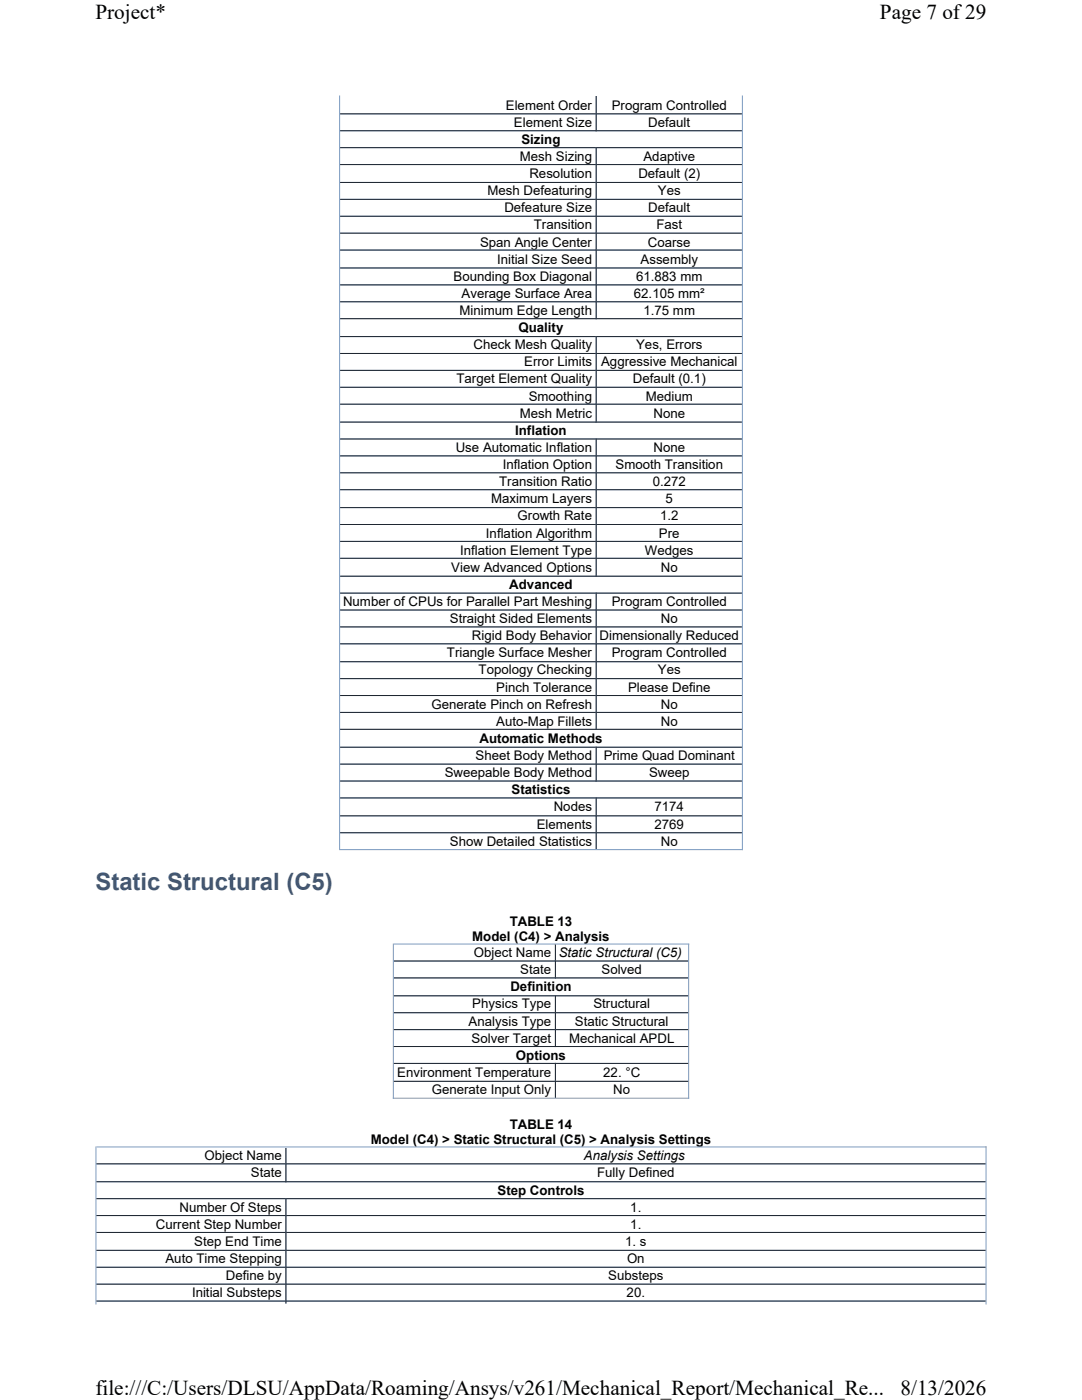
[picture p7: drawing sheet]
<svg xmlns="http://www.w3.org/2000/svg" width="216mm" height="279mm" viewBox="0 0 216 279" stroke-linecap="round" stroke-linejoin="round" font-family="sans-serif">
<defs><g id="words">
<text font-size="4.8" fill="#3b577d" x="19" y="177.7">Static Structural (C5)</text>
<g font-size="4.2">
<text x="19" y="3.8">Project*</text>
<text x="175.6" y="3.8">Page 7 of29</text>
<text x="19" y="278.5">file:///C:/Users/DLSU/AppData/Roaming/Ansys/v261/Mechanical_Report/Mechanical_Re...</text>
<text x="179.7" y="278.5">8/13/2026</text>
</g>
<g font-size="2.6">
<text x="100.9" y="21.9">Element Order</text>
<text x="122.1" y="21.9">Program Controlled</text>
<text x="102.6" y="25.3">Element Size</text>
<text x="104.1" y="28.7">Sizing</text>
<text x="129.4" y="25.3">Default</text>
<text x="103.7" y="32.1">Mesh Sizing</text>
<text x="105.6" y="35.5">Resolution</text>
<text x="127.4" y="35.5">Default (2)</text>
<text x="128.4" y="32.1">Adaptive</text>
<text x="97.3" y="39">Mesh Defeaturing</text>
<text x="131.3" y="39">Yes</text>
<text x="100.6" y="42.4">Defeature Size</text>
<text x="106.5" y="45.8">Transition</text>
<text x="129.4" y="42.4">Default</text>
<text x="131" y="45.8">Fast</text>
<text x="95.8" y="49.2">Span Angle Center</text>
<text x="99.2" y="52.6">Initial Size Seed</text>
<text x="127.8" y="52.6">Assembly</text>
<text x="129.3" y="49.2">Coarse</text>
<text x="90.5" y="56">Bounding Box Diagonal</text>
<text x="92.1" y="59.4">Average Surface Area</text>
<text x="126.5" y="59.4">62.105 mm²</text>
<text x="126.9" y="56">61.883 mm</text>
<text x="91.7" y="62.9">Minimum Edge Length</text>
<text x="128.4" y="62.9">1.75 mm</text>
<text x="94.5" y="69.7">Check Mesh Quality</text>
<text x="103.5" y="66.3">Quality</text>
<text x="126.9" y="69.7">Yes, Errors</text>
<text x="91.1" y="76.5">Target Element Quality</text>
<text x="104.6" y="73.1">Error Limits</text>
<text x="119.9" y="73.1">Aggressive Mechanical</text>
<text x="126.3" y="76.5">Default (0.1)</text>
<text x="103.7" y="83.4">Mesh Metric</text>
<text x="105.5" y="79.9">Smoothing</text>
<text x="128.8" y="79.9">Medium</text>
<text x="130.4" y="83.4">None</text>
<text x="102.8" y="86.8">Inflation</text>
<text x="90.9" y="90.2">Use Automatic Inflation</text>
<text x="100.3" y="93.6">Inflation Option</text>
<text x="122.8" y="93.6">Smooth Transition</text>
<text x="130.4" y="90.2">None</text>
<text x="98" y="100.4">Maximum Layers</text>
<text x="99.6" y="97">Transition Ratio</text>
<text x="130.2" y="97">0.272</text>
<text x="132.8" y="100.4">5</text>
<text x="97" y="107.3">Inflation Algorithm</text>
<text x="103.3" y="103.9">Growth Rate</text>
<text x="131.5" y="107.3">Pre</text>
<text x="131.7" y="103.9">1.2</text>
<text x="91.8" y="110.7">Inflation Element Type</text>
<text x="128.7" y="110.7">Wedges</text>
<text x="90.1" y="114.1">View Advanced Options</text>
<text x="101.6" y="117.5">Advanced</text>
<text x="131.9" y="114.1">No</text>
<text x="68.5" y="120.9">Number of CPUs for Parallel Part Meshing</text>
<text x="89.8" y="124.4">Straight Sided Elements</text>
<text x="122.1" y="120.9">Program Controlled</text>
<text x="131.9" y="124.4">No</text>
<text x="89.2" y="131.2">Triangle Surface Mesher</text>
<text x="94.2" y="127.8">Rigid Body Behavior</text>
<text x="119.7" y="127.8">Dimensionally Reduced</text>
<text x="122.1" y="131.2">Program Controlled</text>
<text x="95.5" y="134.6">Topology Checking</text>
<text x="131.3" y="134.6">Yes</text>
<text x="86.1" y="141.4">Generate Pinch on Refresh</text>
<text x="99" y="138">Pinch Tolerance</text>
<text x="125.3" y="138">Please Define</text>
<text x="131.9" y="141.4">No</text>
<text x="95.7" y="148.3">Automatic Methods</text>
<text x="99" y="144.9">Auto-Map Fillets</text>
<text x="131.9" y="144.9">No</text>
<text x="88.7" y="155.1">Sweepable Body Method</text>
<text x="94.9" y="151.7">Sheet Body Method</text>
<text x="120.5" y="151.7">Prime Quad Dominant</text>
<text x="129.5" y="155.1">Sweep</text>
<text x="102.1" y="158.5">Statistics</text>
<text x="110.5" y="161.9">Nodes</text>
<text x="130.6" y="161.9">7174</text>
<text x="107.1" y="165.3">Elements</text>
<text x="130.6" y="165.3">2769</text>
<text x="89.8" y="168.8">Show Detailed Statistics</text>
<text x="131.9" y="168.8">No</text>
<text x="101.7" y="184.8">TABLE 13</text>
<text x="94.2" y="187.7">Model (C4) &gt; Analysis</text>
<text x="94.5" y="191">Object Name</text>
<text x="111.5" y="191">Static Structural (C5)</text>
<text x="101.8" y="197.8">Definition</text>
<text x="103.8" y="194.4">State</text>
<text x="120" y="194.4">Solved</text>
<text x="94.2" y="201.3">Physics Type</text>
<text x="118.4" y="201.3">Structural</text>
<text x="93.5" y="204.7">Analysis Type</text>
<text x="94.1" y="208.1">Solver Target</text>
<text x="113.6" y="208.1">Mechanical APDL</text>
<text x="114.7" y="204.7">Static Structural</text>
<text x="79.3" y="214.9">Environment Temperature</text>
<text x="102.9" y="211.5">Options</text>
<text x="120.4" y="214.9">22. °C</text>
<text x="86.2" y="218.3">Generate Input Only</text>
<text x="122.4" y="218.3">No</text>
<text x="101.7" y="225.3">TABLE 14</text>
<text x="40.8" y="231.6">Object Name</text>
<text x="74" y="228.3">Model (C4) &gt; Static Structural (C5) &gt; Analysis Settings</text>
<text x="116.5" y="231.6">Analysis Settings</text>
<text x="50.1" y="235">State</text>
<text x="99.3" y="238.4">Step Controls</text>
<text x="119.2" y="235">Fully Defined</text>
<text x="31.1" y="245.2">Current Step Number</text>
<text x="35.8" y="241.8">Number Of Steps</text>
<text x="125.8" y="241.8">1.</text>
<text x="125.8" y="245.2">1.</text>
<text x="38.8" y="248.7">Step End Time</text>
<text x="124.7" y="248.7">1. s</text>
<text x="33" y="252.1">Auto Time Stepping</text>
<text x="45.1" y="255.5">Define by</text>
<text x="121.4" y="255.5">Substeps</text>
<text x="125.1" y="252.1">On</text>
<text x="38.3" y="258.9">Initial Substeps</text>
<text x="125" y="258.9">20.</text>
</g>
</g></defs>
<g fill="none" stroke="#7a99c0" stroke-width=".2">
<path d="M67.8 19.1v150.4M119 19.3v6.9M148.1 19.1v150.6M67.9 22.7h80.1M67.9 26.1h80.1M67.9 29.5h80.1M67.9 32.8h80.1M67.9 36.4h80.1M67.9 39.8h80.1M119 29.4v34.3M67.9 43.2h80.1M67.9 46.5h80.1"/>
<path d="M67.9 49.9h80.1M67.9 53.5h80.1M67.9 56.9h80.1M67.9 60.2h80.1M67.9 63.6h80.1M67.9 67.2h80.1M67.9 70.5h80.1M67.9 73.9h80.1M67.9 77.3h80.1M119 67.1v17.2M67.9 80.7h80.1M67.9 84.2h80.1"/>
<path d="M67.9 87.6h80.1M67.9 91h80.1M67.9 94.4h80.1M67.9 97.7h80.1M119 87.5v27.6M67.9 101.3h80.1M67.9 104.7h80.1M67.9 108h80.1M67.9 111.4h80.1M67.9 115h80.1M67.9 118.4h80.1M119 118.3v27.4"/>
<path d="M67.9 121.7h80.1M67.9 125.1h80.1M67.9 128.5h80.1M67.9 132.1h80.1M67.9 135.4h80.1M67.9 138.8h80.1M67.9 142.2h80.1M67.9 145.6h80.1M67.9 149.1h80.1M67.9 152.5h80.1M67.9 155.9h80.1M67.9 159.2h80.1"/>
<path d="M119 149v7M119 159.1v10.3M67.7 169.6h80.5M67.9 162.8h80.1M67.9 166.2h80.1M78.5 188.3v31M78.6 188.4h58.9M78.6 191.8h58.7M78.6 195.2h58.7M78.6 198.7h58.7M110.8 188.5v6.8M110.8 198.6v10.4"/>
<path d="M137.4 188.3v31M78.4 219.2h59.1M78.6 202.1h58.7M78.6 205.5h58.7M78.6 208.9h58.7M78.6 212.2h58.7M78.6 215.8h58.7M110.8 212.1v7M19.1 228.8v31.6M19.2 228.9h177.6M19.3 239.2h177.3M19.3 232.3h177.3"/>
<path d="M19.3 235.8h177.3M57.1 229.1v6.8M57.1 239.1v21M196.8 228.8v31.6M19.3 242.6h177.3M19.3 246h177.3M19.3 249.5h177.3M19.3 252.9h177.3M19.3 256.3h177.3M19.3 259.7h177.3"/>
</g>
<g fill="none" stroke="#1e2630" stroke-width=".2">
<path d="M119 19.3v6.9M67.9 22.7h80.1M67.9 26.1h80.1M67.9 29.5h80.1M67.9 32.8h80.1M67.9 36.4h80.1M67.9 39.8h80.1M119 29.4v34.3M67.9 43.2h80.1M67.9 46.5h80.1M67.9 49.9h80.1M67.9 53.5h80.1"/>
<path d="M67.9 56.9h80.1M67.9 60.2h80.1M67.9 63.6h80.1M67.9 67.2h80.1M67.9 70.5h80.1M67.9 73.9h80.1M67.9 77.3h80.1M119 67.1v17.2M67.9 80.7h80.1M67.9 84.2h80.1M67.9 87.6h80.1M67.9 91h80.1"/>
<path d="M67.9 94.4h80.1M67.9 97.7h80.1M119 87.5v27.6M67.9 101.3h80.1M67.9 104.7h80.1M67.9 108h80.1M67.9 111.4h80.1M67.9 115h80.1M67.9 118.4h80.1M119 118.3v27.4M67.9 121.7h80.1M67.9 125.1h80.1"/>
<path d="M67.9 128.5h80.1M67.9 132.1h80.1M67.9 135.4h80.1M67.9 138.8h80.1M67.9 142.2h80.1M67.9 145.6h80.1M67.9 149.1h80.1M67.9 152.5h80.1M67.9 155.9h80.1M67.9 159.2h80.1M119 149v7M119 159.1v10.3"/>
<path d="M67.9 162.8h80.1M67.9 166.2h80.1M78.6 191.8h58.7M78.6 195.2h58.7M78.6 198.7h58.7M110.8 188.5v6.8M110.8 198.6v10.4M78.6 202.1h58.7M78.6 205.5h58.7M78.6 208.9h58.7M78.6 212.2h58.7M78.6 215.8h58.7"/>
<path d="M110.8 212.1v7M19.3 235.8h177.3M19.3 232.3h177.3M19.3 239.2h177.3M57.1 229.1v6.8M57.1 239.1v21M19.3 242.6h177.3M19.3 246h177.3M19.3 249.5h177.3M19.3 252.9h177.3M19.3 256.3h177.3M19.3 259.7h177.3"/>
</g>
<g fill="#fff">
<path d="M19 0h177.8v4.7h-177.8z" fill-rule="evenodd"/>
<path d="M19 274.7h177.8v4.7h-177.8z" fill-rule="evenodd"/>
</g>
<use href="#words"/>
</svg>
